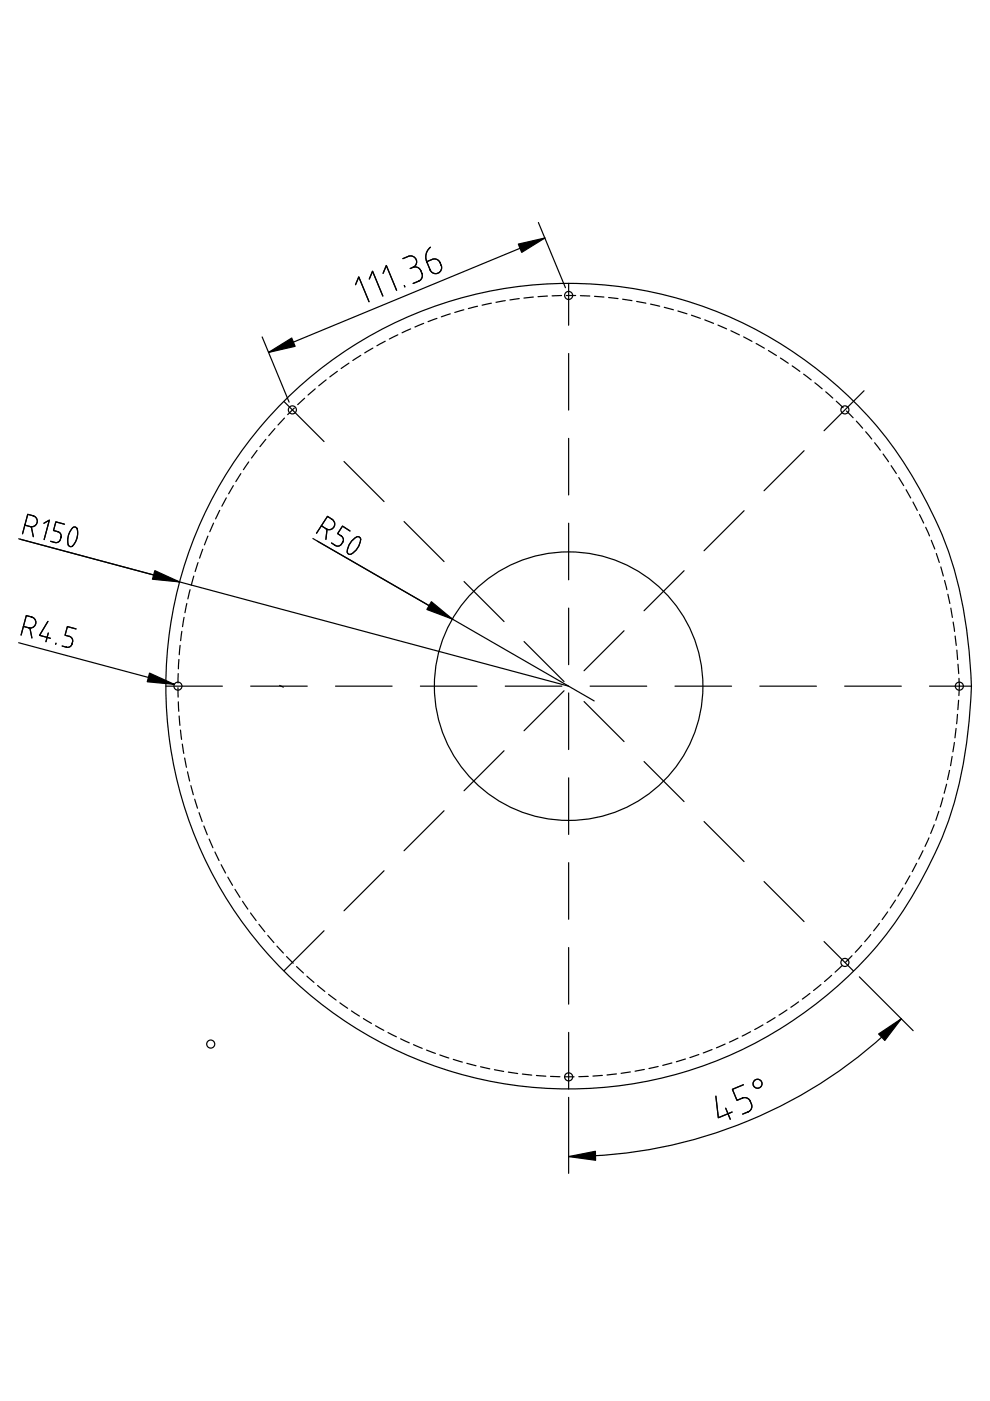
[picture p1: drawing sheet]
<svg xmlns="http://www.w3.org/2000/svg" width="210mm" height="297mm" viewBox="0 0 210 297" stroke-linecap="round" stroke-linejoin="round" font-family="sans-serif">
<g fill="none" stroke="#000" stroke-width=".25">
<path d="M78.3 59.2l.7-1.7 2.2 5.3M81.2 57.9l.7-1.6 2.2 5.3M85.4 54.8l1.2-.4a1.27 1.27 0 0 1 1.6 .6 1.27 1.27 0 0 1-.6 1.7M87.6 56.7a1.53 1.53 0 0 1 1.9 1.6 1.27 1.27 0 0 1-.7 1.3l-1.2 .5M87.6 56.7l-.6 .2M90.5 55.5l1.1-.5a1.65 1.65 0 0 1 1.8 .8 1.65 1.65 0 0 1-.3 2 1.26 1.26 0 0 1-1.9-.6zM91.3 52.4a2.64 2.64 0 0 0-.8 3.1M114.2 47.2l5.7 13.8M115.5 50.5l-58.6 24.2M55.6 71.4l5.7 13.9M75.4 60.4l.7-1.7 2.1 5.3M85.7 60.5l.1 .3"/>
<path d="M60.5 84.8a85.4 85.4 0 0 1 131.9 14.5 80.3 80.3 0 0 1 12.1 31.4l.6 4a79.8 79.8 0 0 1-.9 27.5 84.1 84.1 0 0 1-47.4 60.6 85.4 85.4 0 0 1-106.3-28.5 85.4 85.4 0 0 1 10-109.5zM4 114.2l116.6 31.3M4.3 114.3l33.8 9.1M5.3 111.3l1.1 .3a1.19 1.19 0 0 0 1.5-.8 1.19 1.19 0 0 0-.9-1.4l-1.1-.4-1.1 4.2M6.6 111.7l.5 2.1M9.3 110.9l1.2-.6-1.1 4.1M13.7 111.1l-1.9-.5-.5 1.9 1 .2a.95 .95 0 0 1 .6 1.2 1.07 1.07 0 0 1-1.2 1.1l-1-.2M15.4 111.9a.7 .7 0 0 1 .8 0 .7 .7 0 0 1 .3 .8 3.7 3.7 0 0 1-1.3 3.2 .59 .59 0 0 1-.7-.4 4 4 0 0 1 .9-3.6zM66.3 114.2l59.7 34.4M68.1 111.5l1 .6a1.19 1.19 0 0 0 1.7-.3 1.19 1.19 0 0 0-.4-1.7l-1-.6-2.3 3.6M69.3 112.2l-.2 2.2M74.2 112.6l-1.6-1.1-1 1.6 .8 .6a.95 .95 0 0 1 .3 1.3 1.07 1.07 0 0 1-1.6 .6l-.8-.5"/>
<path d="M74.8 114.5l1-.7a.59 .59 0 0 1 .7 .5 3.7 3.7 0 0 1-2.3 3.2 .59 .59 0 0 1-.6-.5 4 4 0 0 1 1.2-2.5zM4 136.3l33 8.8M5 132.8l1.1 .3a1.19 1.19 0 0 0 1.5-.8 1.19 1.19 0 0 0-.9-1.5l-1.1-.3-1.1 4.1M6.3 133.2l.5 2.1M10.2 131.7l-1.8 3 2.3 .6M10.2 134.2l-.5 1.9M11.9 136.4l-.1 .2M16.1 133.3l-1.8-.5-.5 1.9 .9 .2a.95 .95 0 0 1 .7 1.2 1.07 1.07 0 0 1-1.3 1.1l-.9-.2M59.3 145.3l.8 .4M182.2 207.1l11.4 11.4M191.1 216a99.9 99.9 0 0 1-70.5 29.2M120.6 232.7v16.1"/>
<path d="M151.8 232.4l.5 4.6 2.9-1.2M153.9 235l.9 2.3M157.6 230l-2.3 1 1 2.3 1.1-.5a1.53 1.53 0 0 1 2 1.6 1.27 1.27 0 0 1-.8 1.3l-1.1 .5"/>
<circle cx="120.6" cy="62.6" r=".85"/>
<circle cx="62" cy="86.9" r=".85"/>
<circle cx="179.1" cy="86.9" r=".85"/>
<circle cx="37.7" cy="145.5" r=".85"/>
<circle cx="120.6" cy="145.5" r="28.5"/>
<circle cx="203.4" cy="145.5" r=".85"/>
<circle cx="179.1" cy="204.1" r=".85"/>
<circle cx="44.7" cy="221.4" r=".85"/>
<circle cx="120.6" cy="228.3" r=".85"/>
<circle cx="160.6" cy="229.8" r=".95"/>
</g>
<path d="M109.9 51.8l5.6-1.3-4.9 3zM56.9 74.7l4.9-3 .8 1.7zM32.8 121l5.3 2.4-5.8-.6zM91.5 127.6l4.4 3.7-5.4-2.1zM31.7 142.7l5.3 2.4-5.8-.6zM186.3 219.2l4.8-3.2-3.5 4.6zM120.6 245.2l5.6-1.1 .1 1.9z" fill="#000" stroke="#000" stroke-width=".25"/>
<path d="M203.4 145.5a90.8 90.8 0 0 1-6.7 32.7 82.9 82.9 0 0 1-118.1 38.7 82.9 82.9 0 0 1-23.7-122 82.9 82.9 0 0 1 124-8.3 84.6 84.6 0 0 1 21.3 36.3 104.9 104.9 0 0 1 3.2 22.6" fill="none" stroke="#000" stroke-width=".25" stroke-dasharray="2 1"/>
<path d="M60.2 85.1l120.8 120.8M35.2 145.5h170.8M60.2 205.8l123-123M120.6 230.9v-170.8" fill="none" stroke="#000" stroke-width=".25" stroke-dasharray="12 6"/>
</svg>
